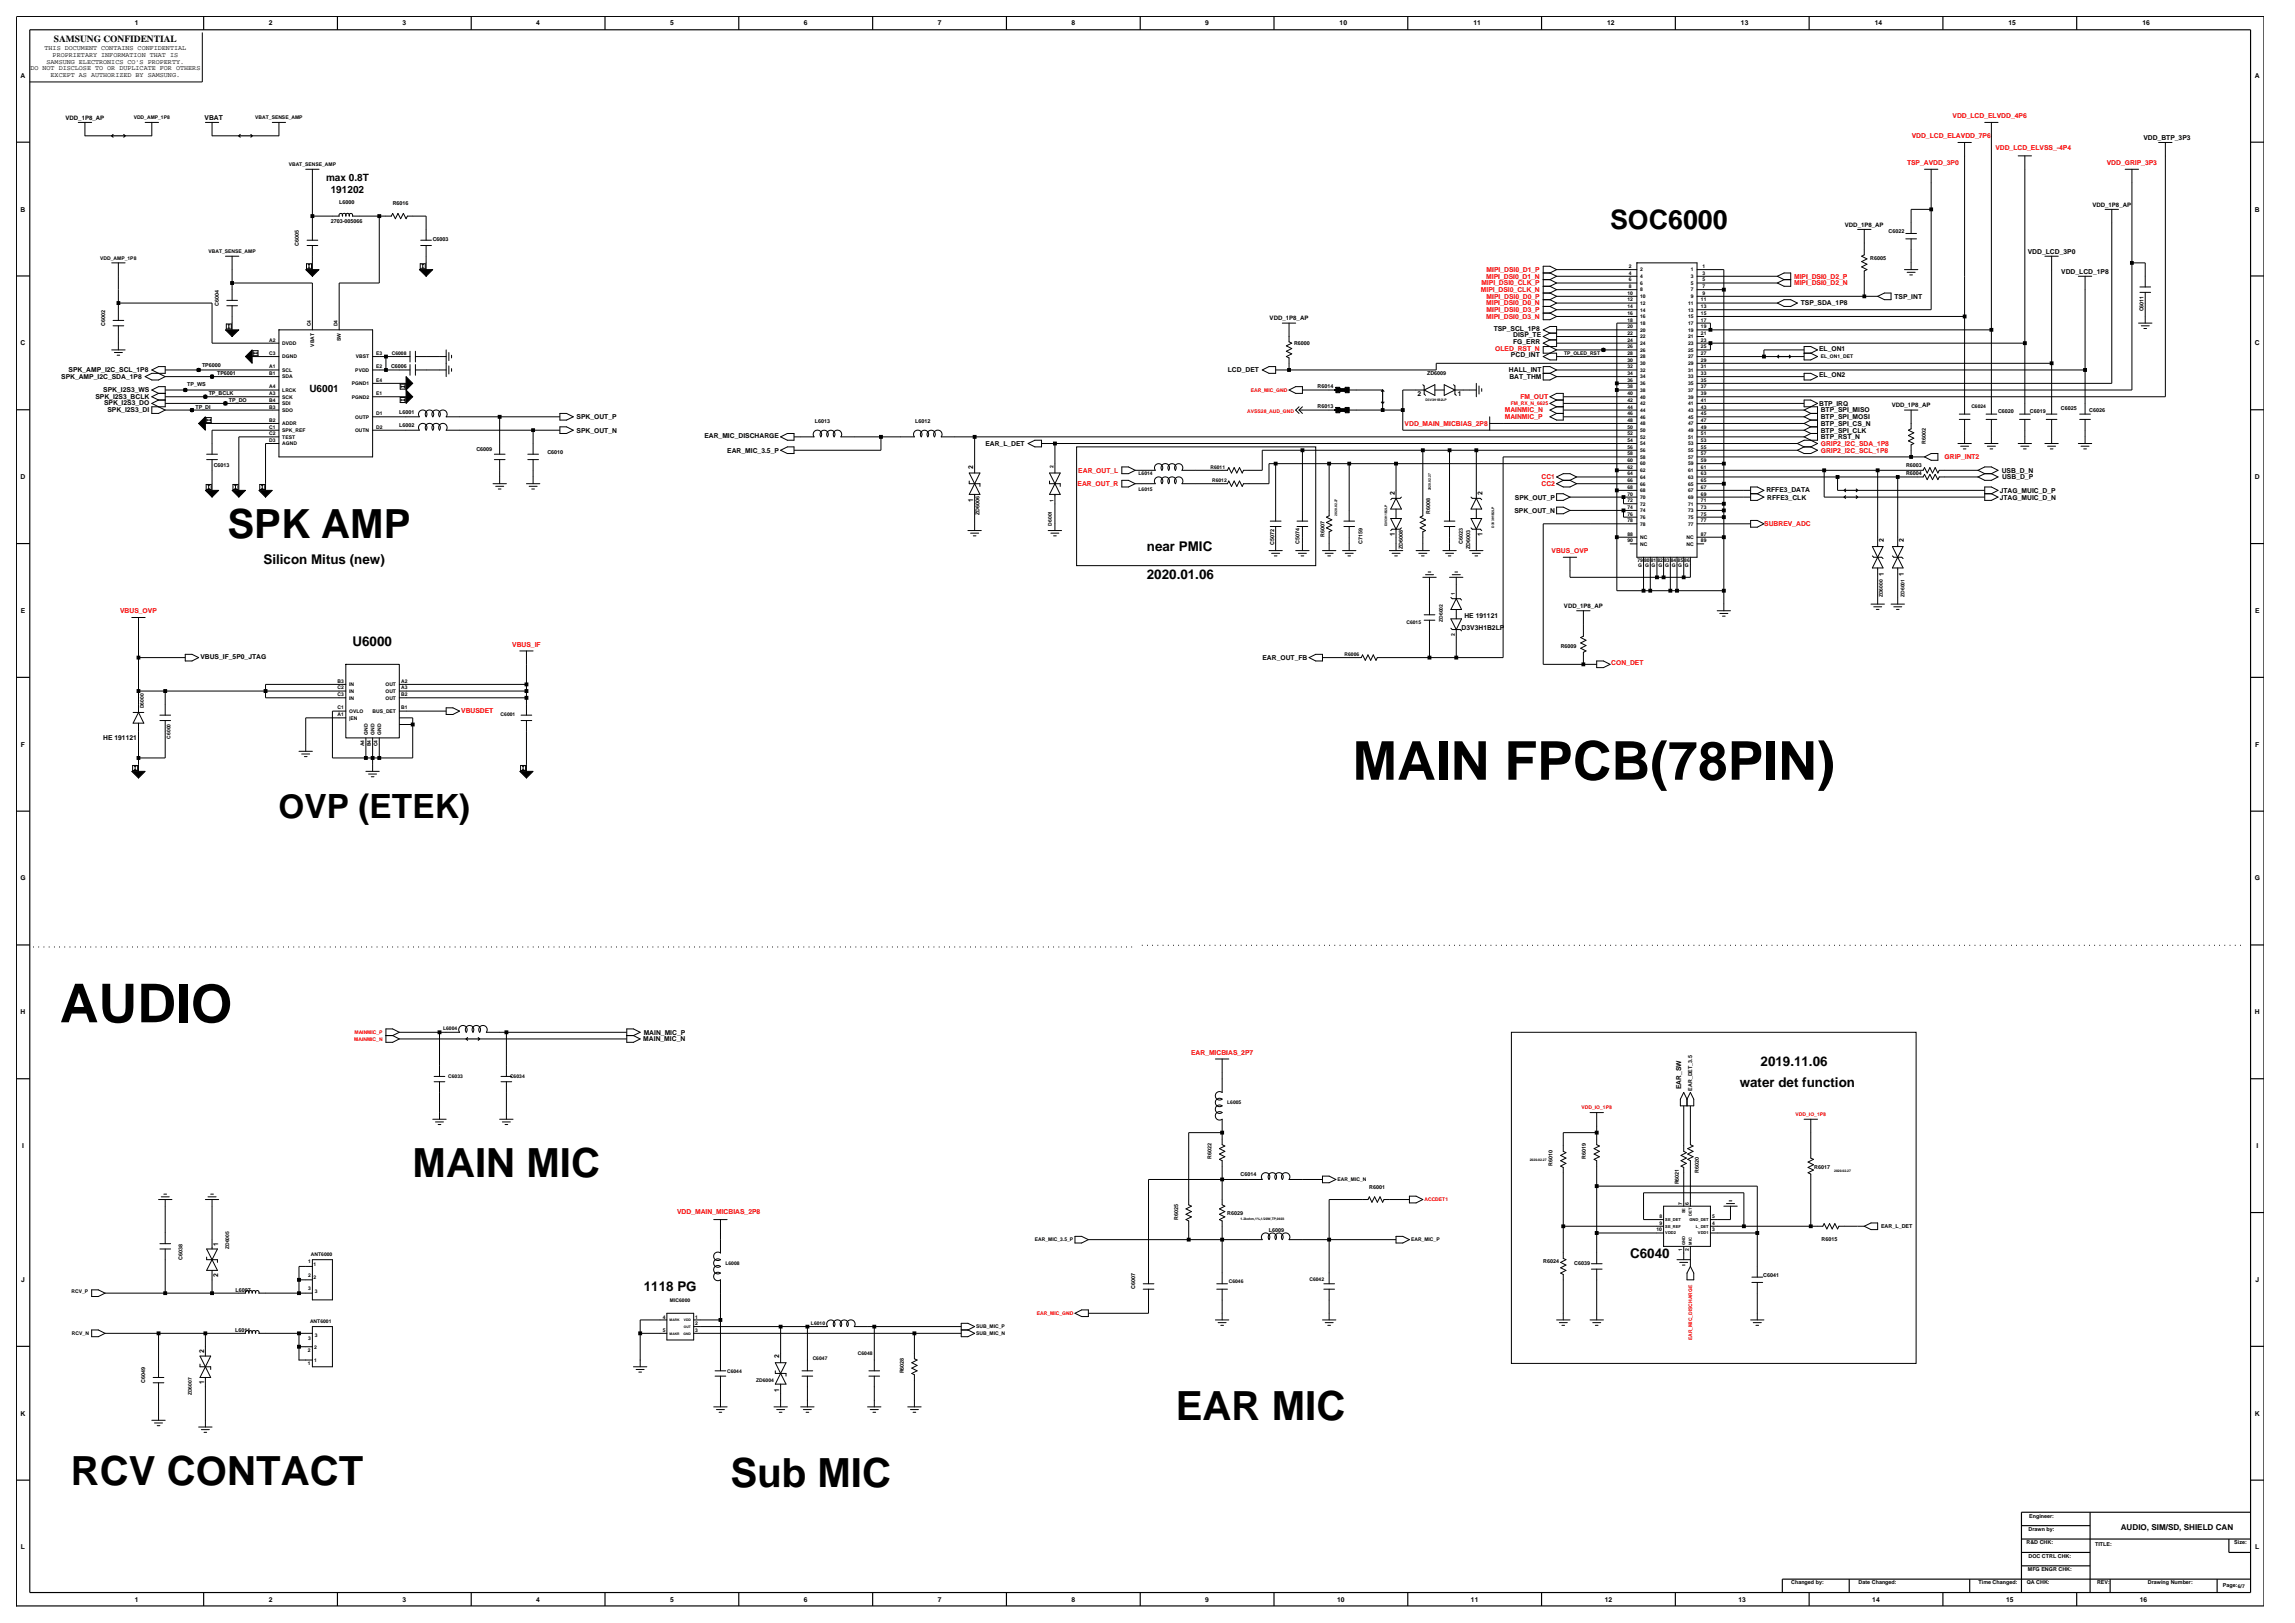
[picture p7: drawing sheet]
<svg xmlns="http://www.w3.org/2000/svg" width="420mm" height="297mm" viewBox="0 0 420 297" stroke-linecap="round" stroke-linejoin="round" font-family="sans-serif">
<defs><g id="words">
<g font-size="9.8">
<text x="247.5" y="142.7">MAIN FPCB(78PIN)</text>
<text x="11" y="187.1">AUDIO</text>
</g>
<g font-size="7.4">
<text x="41.6" y="98.5">SPK AMP</text>
<text x="75.5" y="215.4">MAIN MIC</text>
<text x="215.2" y="259.8">EAR MIC</text>
<text x="13" y="271.7">RCV CONTACT</text>
<text x="133.7" y="272">Sub MIC</text>
</g>
<text font-size="6.1" x="51" y="149.8">OVP (ETEK)</text>
<text font-size="4.9" x="294.7" y="41.9">SOC6000</text>
<g font-size="2.5">
<text x="209.9" y="100.8">near PMIC</text>
<text x="48.2" y="103.2">Silicon Mitus (new)</text>
<text x="209.9" y="106">2020.01.06</text>
<text x="64.5" y="118.2">U6000</text>
<text x="322.2" y="195">2019.11.06</text>
<text x="318.4" y="198.9">water det function</text>
<text x="298.3" y="230.2">C6040</text>
<text x="117.8" y="236.3">1118 PG</text>
</g>
<g font-size="1.8">
<text x="59.7" y="33.2">max 0.8T</text>
<text x="60.5" y="35.3">191202</text>
<text x="56.6" y="71.7">U6001</text>
</g>
<text font-size="1.7" x="9.9" y="7.7">SAMSUNG CONFIDENTIAL</text>
<text font-size="1.5" x="388.1" y="280">AUDIO, SIM/SD, SHIELD CAN</text>
<g font-size="1.2">
<text x="24.7" y="4.7">1</text>
<text x="49.2" y="4.7">2</text>
<text x="73.7" y="4.7">3</text>
<text x="98.1" y="4.7">4</text>
<text x="122.6" y="4.7">5</text>
<text x="147.1" y="4.7">6</text>
<text x="171.6" y="4.7">7</text>
<text x="196.1" y="4.7">8</text>
<text x="220.6" y="4.7">9</text>
<text x="245.2" y="4.7">10</text>
<text x="269.6" y="4.7">11</text>
<text x="294.1" y="4.7">12</text>
<text x="318.6" y="4.7">13</text>
<text x="343.1" y="4.7">14</text>
<text x="367.6" y="4.7">15</text>
<text x="392.1" y="4.7">16</text>
<text x="8.1" y="9.2">THIS DOCUMENT CONTAINS CONFIDENTIAL</text>
<text x="8.5" y="11.7">SAMSUNG ELECTRONICS CO'S PROPERTY.</text>
<text x="9.6" y="10.5">PROPRIETARY INFORMATION THAT IS</text>
<text x="3.8" y="14.2">A</text>
<text x="5.6" y="12.9">DO NOT DISCLOSE TO OR DUPLICATE FOR OTHERS</text>
<text x="9.3" y="14.1">EXCEPT AS AUTHORIZED BY SAMSUNG.</text>
<text x="412.7" y="14.2">A</text>
<text x="37.4" y="21.9">VBAT</text>
<text x="392.3" y="25.6">VDD_BTP_3P3</text>
<text x="3.8" y="38.7">B</text>
<text x="412.7" y="38.7">B</text>
<text x="371.1" y="46.4">VDD_LCD_3P0</text>
<text x="377.2" y="50.1">VDD_LCD_1P8</text>
<text x="329.5" y="55.9">TSP_SDA_1P8</text>
<text x="346.7" y="54.7">TSP_INT</text>
<text x="3.8" y="63.2">C</text>
<text x="273.4" y="60.5">TSP_SCL_1P8</text>
<text x="276.5" y="65.4">PCD_INT</text>
<text x="276.9" y="62.9">FG_ERR</text>
<text x="276.9" y="61.7">DISP_TE</text>
<text x="332.9" y="64.2">EL_ON1</text>
<text x="412.7" y="63.2">C</text>
<text x="11.2" y="69.4">SPK_AMP_I2C_SDA_1P8</text>
<text x="12.6" y="68.1">SPK_AMP_I2C_SCL_1P8</text>
<text x="18.9" y="71.7">SPK_I2S3_WS</text>
<text x="224.7" y="68.1">LCD_DET</text>
<text x="276.1" y="68.1">HALL_INT</text>
<text x="276.2" y="69.4">BAT_THM</text>
<text x="332.9" y="69.1">EL_ON2</text>
<text x="17.5" y="73">SPK_I2S3_BCLK</text>
<text x="19" y="74.2">SPK_I2S3_DO</text>
<text x="19.7" y="75.4">SPK_I2S3_DI</text>
<text x="105.5" y="76.7">SPK_OUT_P</text>
<text x="259.4" y="72.5">2</text>
<text x="266.8" y="72.5">1</text>
<text x="332.9" y="74.3">BTP_IRQ</text>
<text x="333.2" y="77.9">BTP_SPI_CS_N</text>
<text x="333.2" y="75.5">BTP_SPI_MISO</text>
<text x="333.2" y="76.7">BTP_SPI_MOSI</text>
<text x="105.5" y="79.2">SPK_OUT_N</text>
<text x="128.9" y="80.1">EAR_MIC_DISCHARGE</text>
<text x="133.1" y="82.8">EAR_MIC_3.5_P</text>
<text x="180.3" y="81.6">EAR_L_DET</text>
<text x="333.2" y="79.2">BTP_SPI_CLK</text>
<text x="333.2" y="80.4">BTP_RST_N</text>
<text x="3.8" y="87.7">D</text>
<text x="178.1" y="85.8" transform="rotate(-90 178.1 85.8)">2</text>
<text x="366.3" y="86.5">USB_D_N</text>
<text x="366.4" y="87.7">USB_D_P</text>
<text x="412.7" y="87.7">D</text>
<text x="178.1" y="91.9" transform="rotate(-90 178.1 91.9)">1</text>
<text x="255.2" y="90.7" transform="rotate(-90 255.2 90.7)">2</text>
<text x="271.3" y="90.7" transform="rotate(-90 271.3 90.7)">2</text>
<text x="277.2" y="93.8">SPK_OUT_N</text>
<text x="277.2" y="91.4">SPK_OUT_P</text>
<text x="323.3" y="90">RFFE3_DATA</text>
<text x="323.4" y="91.4">RFFE3_CLK</text>
<text x="366" y="90.2">JTAG_MUIC_D_P</text>
<text x="366" y="91.4">JTAG_MUIC_D_N</text>
<text x="255.2" y="98.1" transform="rotate(-90 255.2 98.1)">1</text>
<text x="271.3" y="98.1" transform="rotate(-90 271.3 98.1)">1</text>
<text x="344.8" y="99.2" transform="rotate(-90 344.8 99.2)">2</text>
<text x="348.4" y="99.2" transform="rotate(-90 348.4 99.2)">2</text>
<text x="344.8" y="105.4" transform="rotate(-90 344.8 105.4)">1</text>
<text x="348.4" y="105.4" transform="rotate(-90 348.4 105.4)">1</text>
<text x="3.8" y="112.2">E</text>
<text x="268" y="113.1">HE 191121</text>
<text x="412.7" y="112.2">E</text>
<text x="267.5" y="115.3">D3V3H1B2LP</text>
<text x="36.7" y="120.6">VBUS_IF_5P0_JTAG</text>
<text x="231" y="120.8">EAR_OUT_FB</text>
<text x="3.8" y="136.6">F</text>
<text x="18.9" y="135.5">HE 191121</text>
<text x="412.7" y="136.6">F</text>
<text x="3.7" y="161.1">G</text>
<text x="412.6" y="161.1">G</text>
<text x="3.8" y="185.6">H</text>
<text x="412.7" y="185.6">H</text>
<text x="117.7" y="190.6">MAIN_MIC_N</text>
<text x="117.8" y="189.3">MAIN_MIC_P</text>
<text x="307.7" y="199.3" transform="rotate(-90 307.7 199.3)">EAR_SW</text>
<text x="4" y="210.1">I</text>
<text x="412.9" y="210.1">I</text>
<text x="39.9" y="233.6" transform="rotate(-90 39.9 233.6)">2</text>
<text x="39.9" y="228.1" transform="rotate(-90 39.9 228.1)">1</text>
<text x="3.9" y="234.6">J</text>
<text x="412.8" y="234.6">J</text>
<text x="37.3" y="247.6" transform="rotate(-90 37.3 247.6)">2</text>
<text x="142.6" y="248.6" transform="rotate(-90 142.6 248.6)">2</text>
<text x="37.3" y="253.2" transform="rotate(-90 37.3 253.2)">1</text>
<text x="142.6" y="254.8" transform="rotate(-90 142.6 254.8)">1</text>
<text x="3.8" y="259">K</text>
<text x="412.7" y="259">K</text>
<text x="3.8" y="283.5">L</text>
<text x="412.7" y="283.5">L</text>
<text x="24.7" y="293.1">1</text>
<text x="49.2" y="293.1">2</text>
<text x="73.7" y="293.1">3</text>
<text x="98.1" y="293.1">4</text>
<text x="122.6" y="293.1">5</text>
<text x="147.1" y="293.1">6</text>
<text x="171.6" y="293.1">7</text>
<text x="196.1" y="293.1">8</text>
<text x="220.6" y="293.1">9</text>
<text x="244.7" y="293.1">10</text>
<text x="269.2" y="293.1">11</text>
<text x="293.7" y="293.1">12</text>
<text x="318.2" y="293.1">13</text>
<text x="342.6" y="293.1">14</text>
<text x="367.1" y="293.1">15</text>
<text x="391.6" y="293.1">16</text>
</g>
<g font-size="1.2" fill="#f00">
<text x="357.3" y="21.5">VDD_LCD_ELVDD_4P6</text>
<text x="349.9" y="25.3">VDD_LCD_ELAVDD_7P6</text>
<text x="365.2" y="27.4">VDD_LCD_ELVSS_-4P4</text>
<text x="349" y="30.2">TSP_AVDD_3P0</text>
<text x="385.6" y="30.2">VDD_GRIP_3P3</text>
<text x="271" y="53.4">MIPI_DSI0_CLK_N</text>
<text x="271.1" y="52.2">MIPI_DSI0_CLK_P</text>
<text x="272" y="51">MIPI_DSI0_D1_N</text>
<text x="272.1" y="49.8">MIPI_DSI0_D1_P</text>
<text x="328.3" y="52.2">MIPI_DSI0_D2_N</text>
<text x="328.3" y="51">MIPI_DSI0_D2_P</text>
<text x="272" y="58.4">MIPI_DSI0_D3_N</text>
<text x="272" y="55.9">MIPI_DSI0_D0_N</text>
<text x="272.1" y="57.1">MIPI_DSI0_D3_P</text>
<text x="272.1" y="54.7">MIPI_DSI0_D0_P</text>
<text x="273.6" y="64.2">OLED_RST_N</text>
<text x="257.1" y="77.9">VDD_MAIN_MICBIAS_2P8</text>
<text x="275.4" y="76.7">MAINMIC_P</text>
<text x="275.4" y="75.5">MAINMIC_N</text>
<text x="278.3" y="73">FM_OUT</text>
<text x="333.2" y="81.6">GRIP2_I2C_SDA_1P8</text>
<text x="333.2" y="82.8">GRIP2_I2C_SCL_1P8</text>
<text x="197.2" y="89">EAR_OUT_R</text>
<text x="197.3" y="86.5">EAR_OUT_L</text>
<text x="282.1" y="87.7">CC1</text>
<text x="282.1" y="89">CC2</text>
<text x="355.9" y="84.1">GRIP_INT2</text>
<text x="284" y="101.2">VBUS_OVP</text>
<text x="322.9" y="96.3">SUBREV_ADC</text>
<text x="22" y="112.2">VBUS_OVP</text>
<text x="93.7" y="118.3">VBUS_IF</text>
<text x="294.9" y="121.7">CON_DET</text>
<text x="84.4" y="130.4">VBUSDET</text>
<text x="218" y="193">EAR_MICBIAS_2P7</text>
<text x="123.9" y="222.1">VDD_MAIN_MICBIAS_2P8</text>
</g>
<g font-size="1.1">
<text x="12" y="21.9">VDD_1P8_AP</text>
<text x="337.6" y="41.5">VDD_1P8_AP</text>
<text x="382.9" y="37.8">VDD_1P8_AP</text>
<text x="232.4" y="58.6">VDD_1P8_AP</text>
<text x="346.2" y="74.5">VDD_1P8_AP</text>
<text x="286.2" y="111.2">VDD_1P8_AP</text>
</g>
<g font-size="1">
<text x="60.5" y="40.8">2703-005066</text>
<text x="62.1" y="37.3">L6000</text>
<text x="71.9" y="37.6">R6016</text>
<text x="54.7" y="44.9" transform="rotate(-90 54.7 44.9)">C6005</text>
<text x="79.2" y="44.1">C6003</text>
<text x="342.2" y="47.6">R6005</text>
<text x="345.6" y="42.6">C6022</text>
<text x="19.2" y="59.6" transform="rotate(-90 19.2 59.6)">C6002</text>
<text x="40" y="56" transform="rotate(-90 40 56)">C6004</text>
<text x="392.3" y="57" transform="rotate(-90 392.3 57)">C6011</text>
<text x="236.8" y="63.2">R6000</text>
<text x="34.3" y="70.6">TP_WS</text>
<text x="37" y="67.1">TP6000</text>
<text x="39.7" y="68.7">TP6001</text>
<text x="71.6" y="67.4">C6006</text>
<text x="241.1" y="71.1">R6014</text>
<text x="261.2" y="68.7">ZD6009</text>
<text x="35.8" y="74.8">TP_DI</text>
<text x="38.2" y="72.3">TP_BCLK</text>
<text x="41.9" y="73.6">TP_DO</text>
<text x="73" y="75.7">L6001</text>
<text x="149.1" y="77.3">L6013</text>
<text x="167.5" y="77.3">L6012</text>
<text x="241.1" y="74.7">R6013</text>
<text x="365.7" y="75.7">C6020</text>
<text x="371.5" y="75.7">C6019</text>
<text x="377.1" y="75">C6025</text>
<text x="382.3" y="75.4">C6026</text>
<text x="73" y="78.1">L6002</text>
<text x="87.2" y="82.5">C6009</text>
<text x="100.2" y="83">C6010</text>
<text x="352.4" y="81.2" transform="rotate(-90 352.4 81.2)">R6002</text>
<text x="39.1" y="85.4">C6013</text>
<text x="348.8" y="85.4">R6003</text>
<text x="348.8" y="87">R6004</text>
<text x="179.3" y="94.3" transform="rotate(-90 179.3 94.3)">ZD6006</text>
<text x="261.7" y="94" transform="rotate(-90 261.7 94)">R6008</text>
<text x="233.2" y="99.7" transform="rotate(-90 233.2 99.7)">C5072</text>
<text x="237.8" y="99.5" transform="rotate(-90 237.8 99.5)">C5074</text>
<text x="242.4" y="98.3" transform="rotate(-90 242.4 98.3)">R6007</text>
<text x="249.4" y="99.5" transform="rotate(-90 249.4 99.5)">C7159</text>
<text x="256.7" y="100.4" transform="rotate(-90 256.7 100.4)">ZD6008</text>
<text x="267.7" y="99.5" transform="rotate(-90 267.7 99.5)">C6023</text>
<text x="269" y="100.4" transform="rotate(-90 269 100.4)">ZD6003</text>
<text x="285.6" y="118.5">R6009</text>
<text x="309.7" y="199.6" transform="rotate(-90 309.7 199.6)">EAR_DET_3.5</text>
<text x="221.7" y="212.1" transform="rotate(-90 221.7 212.1)">R6022</text>
<text x="227" y="215.3">C6014</text>
<text x="284.1" y="213.4" transform="rotate(-90 284.1 213.4)">R6010</text>
<text x="290.2" y="212.1" transform="rotate(-90 290.2 212.1)">R6019</text>
<text x="310.9" y="214.6" transform="rotate(-90 310.9 214.6)">R6020</text>
<text x="332" y="214">R6017</text>
<text x="250.6" y="217.5">R6001</text>
<text x="307.2" y="216.7" transform="rotate(-90 307.2 216.7)">R6021</text>
<text x="215.6" y="223.2" transform="rotate(-90 215.6 223.2)">R6025</text>
<text x="224.6" y="222.2">R6029</text>
<text x="232.2" y="225.4">L6009</text>
<text x="333.4" y="227.1">R6015</text>
<text x="344.2" y="224.7">EAR_L_DET</text>
<text x="33.4" y="230.5" transform="rotate(-90 33.4 230.5)">C6038</text>
<text x="282.4" y="231.1">R6024</text>
<text x="288.1" y="231.4">C6039</text>
<text x="322.7" y="233.7">C6041</text>
<text x="43.1" y="236.4">L6007</text>
<text x="207.8" y="235.9" transform="rotate(-90 207.8 235.9)">C6007</text>
<text x="43" y="243.7">L6011</text>
<text x="165.4" y="251.3" transform="rotate(-90 165.4 251.3)">R6028</text>
<text x="26.6" y="253" transform="rotate(-90 26.6 253)">C6049</text>
<text x="371.2" y="280.1">Drawn by:</text>
<text x="371.3" y="277.7">Engineer:</text>
<text x="370.9" y="282.6">R&amp;D CHK:</text>
<text x="371.1" y="287.5">MFG ENGR CHK:</text>
<text x="371.2" y="285">DOC CTRL CHK:</text>
<text x="383.4" y="282.9">TITLE:</text>
<text x="408.9" y="282.6">Size:</text>
<text x="327.8" y="289.9">Changed by:</text>
<text x="340.1" y="289.9">Date Changed:</text>
<text x="362.1" y="289.9">Time Changed:</text>
<text x="370.9" y="289.9">QA CHK:</text>
<text x="383.8" y="289.9">REV:</text>
<text x="393.1" y="289.9">Drawing Number:</text>
<text x="406.8" y="290.5">Page:6/7</text>
</g>
<g font-size=".9">
<text x="24.5" y="21.8">VDD_AMP_1P8</text>
<text x="46.7" y="21.8">VBAT_SENSE_AMP</text>
<text x="52.8" y="30.4">VBAT_SENSE_AMP</text>
<text x="18.3" y="47.5">VDD_AMP_1P8</text>
<text x="38.1" y="46.3">VBAT_SENSE_AMP</text>
<text x="297.8" y="54">10</text>
<text x="298.1" y="52.7">8</text>
<text x="298.1" y="51.5">6</text>
<text x="298.1" y="50.3">4</text>
<text x="298.1" y="49">2</text>
<text x="300.2" y="53.3">8</text>
<text x="300.2" y="52.1">6</text>
<text x="300.2" y="50.9">4</text>
<text x="300.2" y="49.7">2</text>
<text x="309.5" y="53.3">7</text>
<text x="309.5" y="52.1">5</text>
<text x="309.5" y="50.9">3</text>
<text x="309.5" y="49.7">1</text>
<text x="311.5" y="54">9</text>
<text x="311.5" y="52.7">7</text>
<text x="311.5" y="51.5">5</text>
<text x="311.5" y="50.3">3</text>
<text x="311.5" y="49">1</text>
<text x="56.9" y="59.7" transform="rotate(-90 56.9 59.7)">C4</text>
<text x="61.8" y="59.7" transform="rotate(-90 61.8 59.7)">D4</text>
<text x="297.8" y="57.6">16</text>
<text x="297.8" y="58.8">18</text>
<text x="297.8" y="55.2">12</text>
<text x="297.8" y="56.4">14</text>
<text x="300.2" y="58.2">16</text>
<text x="300.2" y="59.5">18</text>
<text x="300.2" y="54.6">10</text>
<text x="300.2" y="55.8">12</text>
<text x="300.2" y="57">14</text>
<text x="308.9" y="58.2">15</text>
<text x="308.9" y="59.5">17</text>
<text x="308.9" y="55.8">11</text>
<text x="308.9" y="57">13</text>
<text x="309.5" y="54.6">9</text>
<text x="311.3" y="57.6">15</text>
<text x="311.3" y="58.8">17</text>
<text x="311.3" y="55.2">11</text>
<text x="311.3" y="56.4">13</text>
<text x="49.2" y="65">C3</text>
<text x="49.2" y="62.5">A2</text>
<text x="51.7" y="65.6">DGND</text>
<text x="51.7" y="63.1">DVDD</text>
<text x="57.5" y="63.5" transform="rotate(-90 57.5 63.5)">VBAT</text>
<text x="62.4" y="62.4" transform="rotate(-90 62.4 62.4)">SW</text>
<text x="65.1" y="65.6">VBST</text>
<text x="68.8" y="65">E3</text>
<text x="71.7" y="64.9">C6008</text>
<text x="286.2" y="65">TP_OLED_RST</text>
<text x="297.8" y="61.3">22</text>
<text x="297.8" y="62.5">24</text>
<text x="297.8" y="63.7">26</text>
<text x="297.8" y="65">28</text>
<text x="297.8" y="60.1">20</text>
<text x="300.2" y="61.9">22</text>
<text x="300.2" y="63.1">24</text>
<text x="300.2" y="64.4">26</text>
<text x="300.2" y="65.6">28</text>
<text x="300.2" y="60.7">20</text>
<text x="308.9" y="61.9">21</text>
<text x="308.9" y="63.1">23</text>
<text x="308.9" y="64.4">25</text>
<text x="308.9" y="65.6">27</text>
<text x="308.9" y="60.7">19</text>
<text x="311.3" y="61.3">21</text>
<text x="311.3" y="62.5">23</text>
<text x="311.3" y="63.7">25</text>
<text x="311.3" y="65">27</text>
<text x="311.3" y="60.1">19</text>
<text x="333.2" y="65.6">EL_ON1_DET</text>
<text x="49.2" y="67.4">A1</text>
<text x="49.2" y="71.1">A4</text>
<text x="49.2" y="68.6">B1</text>
<text x="51.7" y="68">SCL</text>
<text x="51.7" y="71.7">LRCK</text>
<text x="51.7" y="69.2">SDA</text>
<text x="64.4" y="70.5">PGND1</text>
<text x="65" y="68">PVDD</text>
<text x="68.8" y="67.4">E2</text>
<text x="68.8" y="69.9">E4</text>
<text x="297.8" y="71.1">38</text>
<text x="297.8" y="66.2">30</text>
<text x="297.8" y="67.4">32</text>
<text x="297.8" y="68.6">34</text>
<text x="297.8" y="69.9">36</text>
<text x="300.2" y="71.7">38</text>
<text x="300.2" y="66.8">30</text>
<text x="300.2" y="68">32</text>
<text x="300.2" y="69.2">34</text>
<text x="300.2" y="70.5">36</text>
<text x="308.9" y="71.7">37</text>
<text x="308.9" y="66.8">29</text>
<text x="308.9" y="68">31</text>
<text x="308.9" y="69.2">33</text>
<text x="308.9" y="70.5">35</text>
<text x="311.3" y="71.1">37</text>
<text x="311.3" y="66.2">29</text>
<text x="311.3" y="67.4">31</text>
<text x="311.3" y="68.6">33</text>
<text x="311.3" y="69.9">35</text>
<text x="49.2" y="77.2">B2</text>
<text x="49.2" y="74.8">B3</text>
<text x="49.2" y="73.5">B4</text>
<text x="49.2" y="72.3">A3</text>
<text x="51.7" y="77.8">ADDR</text>
<text x="51.7" y="75.4">SDO</text>
<text x="51.7" y="74.1">SDI</text>
<text x="51.7" y="72.9">SCK</text>
<text x="64.4" y="72.9">PGND2</text>
<text x="65" y="76.6">OUTP</text>
<text x="68.8" y="76">D1</text>
<text x="68.8" y="72.3">E1</text>
<text x="297.8" y="74.8">44</text>
<text x="297.8" y="76">46</text>
<text x="297.8" y="77.2">48</text>
<text x="297.8" y="72.3">40</text>
<text x="297.8" y="73.5">42</text>
<text x="300.2" y="75.4">44</text>
<text x="300.2" y="76.6">46</text>
<text x="300.2" y="77.8">48</text>
<text x="300.2" y="72.9">40</text>
<text x="300.2" y="74.1">42</text>
<text x="308.9" y="75.4">43</text>
<text x="308.9" y="76.6">45</text>
<text x="308.9" y="77.8">47</text>
<text x="308.9" y="72.9">39</text>
<text x="308.9" y="74.1">41</text>
<text x="311.3" y="74.8">43</text>
<text x="311.3" y="76">45</text>
<text x="311.3" y="77.2">47</text>
<text x="311.3" y="72.3">39</text>
<text x="311.3" y="73.5">41</text>
<text x="360.8" y="74.7">C6024</text>
<text x="49.2" y="80.9">D3</text>
<text x="49.2" y="78.4">C1</text>
<text x="49.2" y="79.7">C2</text>
<text x="51.7" y="81.5">AGND</text>
<text x="51.7" y="79.1">SPK_REF</text>
<text x="51.7" y="80.3">TEST</text>
<text x="65" y="79.1">OUTN</text>
<text x="68.8" y="78.4">D2</text>
<text x="297.8" y="83.3">58</text>
<text x="297.8" y="78.4">50</text>
<text x="297.8" y="79.7">52</text>
<text x="297.8" y="80.9">54</text>
<text x="297.8" y="82.1">56</text>
<text x="300.2" y="83.9">58</text>
<text x="300.2" y="79.1">50</text>
<text x="300.2" y="80.3">52</text>
<text x="300.2" y="81.5">54</text>
<text x="300.2" y="82.7">56</text>
<text x="308.9" y="80.3">51</text>
<text x="308.9" y="81.5">53</text>
<text x="308.9" y="82.7">55</text>
<text x="308.9" y="83.9">57</text>
<text x="308.9" y="79.1">49</text>
<text x="311.3" y="79.7">51</text>
<text x="311.3" y="80.9">53</text>
<text x="311.3" y="82.1">55</text>
<text x="311.3" y="83.3">57</text>
<text x="311.3" y="78.4">49</text>
<text x="192.8" y="85.6" transform="rotate(-90 192.8 85.6)">2</text>
<text x="208.4" y="87">L6014</text>
<text x="208.4" y="89.8">L6015</text>
<text x="221.5" y="85.8">R6011</text>
<text x="221.8" y="88.2">R6012</text>
<text x="297.8" y="88.2">66</text>
<text x="297.8" y="89.4">68</text>
<text x="297.8" y="84.6">60</text>
<text x="297.8" y="85.8">62</text>
<text x="297.8" y="87">64</text>
<text x="300.2" y="88.8">66</text>
<text x="300.2" y="85.2">60</text>
<text x="300.2" y="86.4">62</text>
<text x="300.2" y="87.6">64</text>
<text x="308.9" y="85.2">59</text>
<text x="308.9" y="86.4">61</text>
<text x="308.9" y="87.6">63</text>
<text x="308.9" y="88.8">65</text>
<text x="311.3" y="89.4">67</text>
<text x="311.3" y="84.6">59</text>
<text x="311.3" y="85.8">61</text>
<text x="311.3" y="87">63</text>
<text x="311.3" y="88.2">65</text>
<text x="192.8" y="91.9" transform="rotate(-90 192.8 91.9)">1</text>
<text x="297.8" y="93.1">74</text>
<text x="297.8" y="94.3">76</text>
<text x="297.8" y="95.6">78</text>
<text x="297.8" y="90.7">70</text>
<text x="297.8" y="91.9">72</text>
<text x="300.2" y="93.7">74</text>
<text x="300.2" y="95">76</text>
<text x="300.2" y="90.1">68</text>
<text x="300.2" y="91.3">70</text>
<text x="300.2" y="92.5">72</text>
<text x="308.9" y="93.7">73</text>
<text x="308.9" y="95">75</text>
<text x="308.9" y="90.1">67</text>
<text x="308.9" y="91.3">69</text>
<text x="308.9" y="92.5">71</text>
<text x="311.3" y="93.1">73</text>
<text x="311.3" y="94.3">75</text>
<text x="311.3" y="95.6">77</text>
<text x="311.3" y="90.7">69</text>
<text x="311.3" y="91.9">71</text>
<text x="192.5" y="96.2" transform="rotate(-90 192.5 96.2)">D6001</text>
<text x="297.8" y="98">88</text>
<text x="297.8" y="99.2">90</text>
<text x="300.2" y="98.6">NC</text>
<text x="300.2" y="99.8">NC</text>
<text x="300.2" y="96.2">78</text>
<text x="308.6" y="98.6">NC</text>
<text x="308.6" y="99.8">NC</text>
<text x="308.9" y="96.2">77</text>
<text x="311.3" y="98">87</text>
<text x="311.3" y="99.2">89</text>
<text x="299.7" y="102.9">79</text>
<text x="299.8" y="103.8">G</text>
<text x="300.9" y="102.9">80</text>
<text x="301.1" y="103.8">G</text>
<text x="302.1" y="102.9">81</text>
<text x="302.2" y="103.8">G</text>
<text x="303.3" y="102.9">82</text>
<text x="303.5" y="103.8">G</text>
<text x="304.6" y="102.9">83</text>
<text x="304.8" y="103.8">G</text>
<text x="305.8" y="102.9">84</text>
<text x="306" y="103.8">G</text>
<text x="307" y="102.9">85</text>
<text x="307.1" y="103.8">G</text>
<text x="308.2" y="102.9">86</text>
<text x="308.3" y="103.8">G</text>
<text x="264.1" y="113.8" transform="rotate(-90 264.1 113.8)">ZD6002</text>
<text x="266.3" y="108.8" transform="rotate(-90 266.3 108.8)">1</text>
<text x="344.6" y="109.3" transform="rotate(-90 344.6 109.3)">ZD6000</text>
<text x="348.5" y="109.2" transform="rotate(-90 348.5 109.2)">ZD6001</text>
<text x="257.4" y="114.3">C6015</text>
<text x="266.3" y="116.4" transform="rotate(-90 266.3 116.4)">2</text>
<text x="61.8" y="124.9">B3</text>
<text x="63.9" y="125.6">IN</text>
<text x="70.5" y="125.6">OUT</text>
<text x="73.4" y="124.9">A2</text>
<text x="246.1" y="120.1">R6006</text>
<text x="26.3" y="129.6" transform="rotate(-90 26.3 129.6)">D6000</text>
<text x="61.8" y="127.4">C3</text>
<text x="61.8" y="129.8">C1</text>
<text x="61.8" y="126.2">C2</text>
<text x="61.8" y="131">A1</text>
<text x="63.9" y="128">IN</text>
<text x="63.9" y="130.5">OVLO</text>
<text x="63.9" y="126.8">IN</text>
<text x="63.9" y="131.7">|EN</text>
<text x="68.2" y="130.5">BUS_DET</text>
<text x="70.5" y="126.8">OUT</text>
<text x="70.5" y="128">OUT</text>
<text x="73.4" y="126.2">A3</text>
<text x="73.4" y="129.8">B1</text>
<text x="73.4" y="127.4">B2</text>
<text x="91.6" y="131.1">C6001</text>
<text x="31.2" y="135.2" transform="rotate(-90 31.2 135.2)">C6000</text>
<text x="66.7" y="136.6" transform="rotate(-90 66.7 136.6)">A4</text>
<text x="67.3" y="134.4" transform="rotate(-90 67.3 134.4)">GND</text>
<text x="67.9" y="136.6" transform="rotate(-90 67.9 136.6)">B4</text>
<text x="68.5" y="134.4" transform="rotate(-90 68.5 134.4)">GND</text>
<text x="69.1" y="136.6" transform="rotate(-90 69.1 136.6)">C4</text>
<text x="69.7" y="134.4" transform="rotate(-90 69.7 134.4)">GND</text>
<text x="81.1" y="188.5">L6004</text>
<text x="82" y="197.2">C6033</text>
<text x="93.3" y="197.2">C6034</text>
<text x="224.6" y="202.1">L6005</text>
<text x="244.8" y="216.2">EAR_MIC_N</text>
<text x="307.8" y="220.4" transform="rotate(-90 307.8 220.4)">7</text>
<text x="309.1" y="220.4" transform="rotate(-90 309.1 220.4)">6</text>
<text x="189.4" y="227.2">EAR_MIC_3.5_P</text>
<text x="258.2" y="227.2">EAR_MIC_P</text>
<text x="303.1" y="225.3">10</text>
<text x="303.7" y="222.9">8</text>
<text x="303.7" y="224.1">9</text>
<text x="313.3" y="225.3">3</text>
<text x="313.3" y="224.1">4</text>
<text x="313.3" y="222.9">5</text>
<text x="41.9" y="228.6" transform="rotate(-90 41.9 228.6)">ZD6005</text>
<text x="56.4" y="231.2">1</text>
<text x="56.4" y="233.6">2</text>
<text x="56.9" y="229.9">ANT6000</text>
<text x="57.4" y="231.7">1</text>
<text x="132.8" y="231.4">L6008</text>
<text x="307.8" y="228.9" transform="rotate(-90 307.8 228.9)">1</text>
<text x="309.1" y="228.9" transform="rotate(-90 309.1 228.9)">2</text>
<text x="13.1" y="236.7">RCV_P</text>
<text x="56.4" y="236.1">3</text>
<text x="57.4" y="234.1">2</text>
<text x="57.6" y="236.6">3</text>
<text x="122.6" y="238.2">MIC6000</text>
<text x="224.9" y="234.8">C6046</text>
<text x="239.6" y="234.5">C6042</text>
<text x="13.2" y="244.3">RCV_N</text>
<text x="56.4" y="245.2">3</text>
<text x="56.7" y="242.2">ANT6001</text>
<text x="57.6" y="244.7">3</text>
<text x="121.3" y="241.3">4</text>
<text x="121.3" y="243.7">5</text>
<text x="127.2" y="241.3">1</text>
<text x="127.2" y="242.5">2</text>
<text x="127.2" y="243.7">3</text>
<text x="148.4" y="242.4">L6010</text>
<text x="178.7" y="244.3">SUB_MIC_N</text>
<text x="178.7" y="243.1">SUB_MIC_P</text>
<text x="56.4" y="249.8">1</text>
<text x="56.4" y="247.4">2</text>
<text x="57.5" y="249.2">1</text>
<text x="57.5" y="246.8">2</text>
<text x="133.1" y="251.3">C6044</text>
<text x="148.7" y="248.9">C6047</text>
<text x="157" y="248">C6048</text>
<text x="35.1" y="255.3" transform="rotate(-90 35.1 255.3)">ZD6007</text>
<text x="138.4" y="252.9">ZD6004</text>
</g>
<g font-size=".9" fill="#f00">
<text x="228.9" y="71.7">EAR_MIC_GND</text>
<text x="228.3" y="75.7">AVSS28_AUD_GND</text>
<text x="276.5" y="74.1">FM_RX_N_6625</text>
<text x="64.8" y="190.4">MAINMIC_N</text>
<text x="64.9" y="189.2">MAINMIC_P</text>
<text x="289.4" y="203">VDD_IO_1P8</text>
<text x="328.6" y="204.2">VDD_IO_1P8</text>
<text x="260.7" y="219.8">ACCDET1</text>
<text x="189.8" y="240.6">EAR_MIC_GND</text>
<text x="309.7" y="245.2" transform="rotate(-90 309.7 245.2)">EAR_MIC_DISCHARGE</text>
</g>
<g font-size=".7">
<text x="304.8" y="223.4">SE_DET</text>
<text x="304.8" y="224.7">SE_REF</text>
<text x="304.8" y="225.9">VDD2</text>
<text x="308.4" y="227.8" transform="rotate(-90 308.4 227.8)">GND</text>
<text x="308.4" y="222" transform="rotate(-90 308.4 222)">SE</text>
<text x="309.2" y="223.4">GND_DET</text>
<text x="309.6" y="227.8" transform="rotate(-90 309.6 227.8)">MIC</text>
<text x="309.6" y="222.5" transform="rotate(-90 309.6 222.5)">DET</text>
<text x="310.4" y="224.7">L_DET</text>
<text x="310.7" y="225.9">VDD1</text>
</g>
<g font-size=".6">
<text x="260.9" y="73.4">D3V3H1B2LP</text>
<text x="261.8" y="89.7" transform="rotate(-90 261.8 89.7)">2020.02.27</text>
<text x="244.7" y="94.3" transform="rotate(-90 244.7 94.3)">2020.02.27</text>
<text x="253.9" y="96.3" transform="rotate(-90 253.9 96.3)">D3V3H1B2LP</text>
<text x="273.5" y="96.6" transform="rotate(-90 273.5 96.6)">D3V3H1B2LP</text>
<text x="280" y="212.4">2020.02.27</text>
<text x="335.7" y="214.5">2020.02.27</text>
<text x="227" y="223.2">1.2kohm,1%,1/20W,TP,0603</text>
<text x="122.5" y="241.8">MARK</text>
<text x="122.5" y="244.2">MAKR</text>
<text x="125.1" y="244.2">GND</text>
<text x="125.1" y="241.8">VDD</text>
<text x="125.1" y="243">OUT</text>
</g>
</g></defs>
<!-- layer: MFD Layer /idea/tmp/Extended-Print.ds7.lee.sheet6.29.mfd -->
<g fill="none" stroke="#000" stroke-width=".18">
<path d="M37 5.9v9.1h-31.5M14.3 22.4h2.5M15.5 22.4v2.5h4.9M26.6 22.4h2.4M27.8 22.4v2.5h-4.9M37.6 22.4h2.4M38.8 22.4v2.5h4.9M49.8 22.4h2.5M51 22.4v2.5h-4.9M56 31h2.4M57.2 39.5h4.9a.34 .34 0 0 1 .3-.4 .34 .34 0 0 1 .3 .4 .35 .35 0 0 1 .3-.5 .35 .35 0 0 1 .3 .6M57.2 31v13"/>
<path d="M63.3 39.5a.35 .35 0 0 1 .3-.5 .35 .35 0 0 1 .3 .6M63.9 39.5a.34 .34 0 0 1 .3-.4 .34 .34 0 0 1 .3 .4h7.1l.3-.4 .5 .9 .4-.9 .5 .9 .5-.9 .5 .9 .3-.5h3.4v4.5M69.4 39.5v12.3h-7.3v8.6M352.2 31h2.4M353.4 38.3h-3.7v4.4M353.4 31v25.7h-42.8M358.3 26.1h2.5M359.5 26.1v49.7M363.2 22.4h2.5M364.4 22.4v53.4M369.3 28.5h2.5M370.6 28.5v47.3"/>
<path d="M385.3 38.3h2.4M386.5 38.3v31.8h-75.9M388.9 31h2.5M390.2 31v40.4h-79.6M395 26.1h2.5M396.3 26.1v46.5h-85.7M20.4 48.1h2.5M20.7 59.6h1.9M20.7 58.6h1.9M21.7 55.5h17.1v7.3h12.2M21.7 48.1v10.5M21.7 59.6v4.4"/>
<path d="M41.3 46.9h2.4M41.4 59.3h.9v.9h-.9zM41.5 56h2M41.5 55h2M41.7 59.4h.3M41.9 59.4v.6M42.5 51.8h14.7v8.6M42.5 46.9v8.1M42.5 56v4.4M56.1 48.3h.9v.9h-.9zM56.2 44.9h2M56.2 44h2"/>
<path d="M56.4 48.4h.3M56.4 49h.3M56.6 48.4v.6M57.2 44.9v4.4M76.9 48.3h.9v.9h-.9zM77 44.9h2M77 44h2M77.2 48.4h.3M77.2 49h.3M77.4 48.4v.6M78 44.9v4.4M234.7 59.1h2.4"/>
<path d="M235.9 59.1v3.4l.5 .3-1 .5 1 .5-1 .5 1 .5-1 .4 .5 .3v2.2M282.4 56.1h1.3M282.4 54.8h1.3M282.4 53.6h1.3M282.4 52.4h1.3M282.4 57.3h1.3M282.4 51.2h1.3M282.4 50h1.3M283.7 54.8l1.2 .7M283.7 52.4l1.2 .6M283.7 56.1l1.2 .6M283.7 57.3l1.2 .6"/>
<path d="M283.7 51.2l1.2 .6M283.7 50l1.2 .6M283.7 53.6l1.2 .6M284.9 49.3l-1.2-.6h-1.3v9.8h1.3l1.2-.6M284.9 55.5l-1.2 .6M284.9 53l-1.2 .6M284.9 56.7l-1.2 .6M284.9 49.3h14.7M284.9 50.6h14.7M284.9 51.8h14.7M284.9 53h14.7M284.9 54.2h14.7"/>
<path d="M284.9 55.5h14.7M284.9 56.7h14.7M284.9 57.9h14.7M284.9 51.8l-1.2 .6M284.9 50.6l-1.2 .6M284.9 49.3l-1.2 .7M284.9 54.2l-1.2 .6M299.6 59.1h-3.7v49h19.6M299.6 48.1h11v53.9h-11zM310.6 59.1h2.4v1.3M310.6 49.3h4.9v62.5M310.6 50.6h14.7"/>
<path d="M310.6 51.8h14.7M310.6 53h4.9M310.6 54.2h33M310.6 55.5h14.7M310.6 57.9h48.9M325.3 55.5l1.2-.7h1.2l1.2 .7-1.2 .6h-1.2zM325.3 50.6l1.2-.6h1.2v2.4h-1.2l-1.2-.6M325.3 50.6l1.2 .6M326.5 51.2h1.2M326.5 51.2l-1.2 .6M340 42h2.4M341.2 42v4.6l-.5 .3 1 .5-1 .5 1 .4-1 .5 1 .5-.5 .3v4.6"/>
<path d="M343.6 54.2l1.3-.6h1.2v1.2h-1.2zM348.5 49.3h2.5M348.8 43.7h1.9M348.8 42.7h1.9M349 49.8h1.5M349.5 50.3h.5M349.7 43.7v5.6M374.2 46.9h2.5M375.5 46.9v28.9M380.3 50.6h2.5M381.6 50.6v25.2M390.2 48.1h2.4v4.4"/>
<path d="M391.4 59.1h2.4M391.6 53.5h2M391.6 52.5h2M391.9 59.6h1.4M392.6 53.5v5.6M20.4 64h2.5M20.9 64.5h1.5M21.4 65h.5M26.6 68.9l1.2-.6h2.4v-1.2h-1.2l-1.2 .6 2.4 1.2-1.2 .6h-1.2zM29 72l-1.2-.6 1.2-.7h1.2v3.7h-2.4v1.3h1.2l1.2-.7M29 73.2h1.2M29 73.2l-1.2 .6 2.4 1.2"/>
<path d="M29 72h1.2M29 72l-1.2 .6 1.2 .6M30.2 75h20.8M30.2 67.7h20.8M30.2 72.6h20.8M30.2 71.4h20.8M30.2 68.9h20.8M30.2 73.8h20.8M37.6 77.5h13.4M37.7 76.4h.9v.9h-.9zM37.9 76.7v.3M37.9 76.9h.6"/>
<path d="M38.5 76.7v.3M41.7 60h.3M46.1 65.2h4.9M46.3 64.2h.9v.9h-.9zM46.5 64.6h.6M46.5 64.5v.3M47.1 64.5v.3M51 60.4h17.2v23.2h-17.2zM51 79.9h-7.3v9.8M51 78.7h-12.2v4.4M68.2 67.7h6.8M68.2 72.6h6.1"/>
<path d="M68.2 78.7h8.5M68.2 65.2h6.8M68.2 76.3h8.5M68.2 70.1h6.1M70.6 65.2v2.5M73.2 70.3h1v.9h-1zM73.2 72.7h1v1h-1zM73.4 70.6v.3M73.4 73.1v.3M73.4 73.2h.6M73.4 70.7h.6M74 70.6v.3"/>
<path d="M74 73.1v.3M75 64.3v1.9M75 66.7v2M76 67.7h5.7M76 64.3v1.9M76 66.7v2M76 65.2h5.7M76.7 78.7a.78 .78 0 0 1 .1-1 .78 .78 0 0 1 1.1 0 .78 .78 0 0 1 .1 1M76.7 76.3a.78 .78 0 0 1 .1-1.1 .78 .78 0 0 1 1.1 0 .78 .78 0 0 1 .1 1.1M78 78.7a.77 .77 0 0 1 .1-1 .77 .77 0 0 1 1 0 .77 .77 0 0 1 .1 1 .78 .78 0 0 1 .1-1 .78 .78 0 0 1 1 0 .78 .78 0 0 1 .1 1 .78 .78 0 0 1 .1-1 .78 .78 0 0 1 1.1 0 .78 .78 0 0 1 .1 1h20.8M78 76.3a.77 .77 0 0 1 .1-1.1 .77 .77 0 0 1 1 0 .77 .77 0 0 1 .1 1.1 .78 .78 0 0 1 .1-1.1 .78 .78 0 0 1 1 0 .78 .78 0 0 1 .1 1.1 .78 .78 0 0 1 .1-1.1 .78 .78 0 0 1 1.1 0 .78 .78 0 0 1 .1 1.1h20.8M81.7 64v4.9"/>
<path d="M82.1 64.5v1.5M82.1 67v1.4M82.6 65v.5M82.6 67.5v.4M91.4 76.3v6.8M97.6 78.7v4.4M102.5 78.1h1.2l1.2 .6-1.2 .6h-1.2zM102.5 75.7h1.2l1.2 .6-1.2 .6h-1.2zM142.9 79.9l1.2-.6h1.2v1.3h-1.2zM145.3 79.9h3.7a.77 .77 0 0 1 .1-1 .77 .77 0 0 1 1 0 .77 .77 0 0 1 .1 1 .76 .76 0 0 1 .1-1 .76 .76 0 0 1 1 0 .76 .76 0 0 1 .1 1 .76 .76 0 0 1 .1-1 .76 .76 0 0 1 1.1 0 .76 .76 0 0 1 0 1 .77 .77 0 0 1 .1-1 .77 .77 0 0 1 1.1 0 .77 .77 0 0 1 .1 1M153.9 79.9h13.4M161.2 79.9v2.5h-15.9"/>
<path d="M178.4 79.9v6.7M231 67.7l1.2-.6h1.3v1.2h-1.3zM235.9 71.4l1.2-.7h1.3v1.3h-1.3zM237.7 75h6.8M237.7 74.4l-.6 .6 .6 .7M237.7 75l.7 .7M238.4 71.4h6.1M238.4 74.4l-.7 .6M244.2 75h.1M244.2 71.4h.1M244.5 75h.1M244.5 71.4h.1"/>
<path d="M246.9 75h9.8M246.9 71.4h6.1M253 73.8v1.2M260.4 70.4l.2 .2v1.5l.3 .3M260.6 71.4h-3.9v7.3h42.9M260.6 71.4l2-1v2zM262.6 71.4h1.7M264.3 70.4l2 1-2 1zM266 70.4l.3 .2v1.5l.2 .3M266.3 71.4h3.9M270.2 70.1v2.5M270.7 70.6v1.5"/>
<path d="M271.2 71.1v.5M272.6 77.5h27M272.6 76.3v2.4M282.4 68.3h1.3M283.7 61l-1.3-.6 1.3-.7h1.2v3.7h-2.5v1.2h2.5v1.3h-1.2l-1.3-.7 2.5-1.2M283.7 61h1.2M283.7 68.3l1.2 .6M283.7 62.2h1.2M283.7 62.2l-1.3 .6 2.5 1.2M283.7 61l-1.3 .6 1.3 .6M284.9 67.7l-1.2-.6h-1.3v2.4h1.3l1.2-.6M284.9 67.7h14.7"/>
<path d="M284.9 60.4h14.7M284.9 62.8h14.7M284.9 68.9h14.7M284.9 65.2h14.7M284.9 73.2h1.2M284.9 73.2l-1.2-.6 1.2-.6h1.2v4.9h-1.2l-1.2-.6 1.2-.6M284.9 74.4h1.2M284.9 75.7h1.2M284.9 61.6h14.7M284.9 64h14.7M284.9 67.7l-1.2 .6M284.9 73.2l-1.2 .6 1.2 .6"/>
<path d="M284.9 74.4l-1.2 .6 1.2 .7M286.1 75h13.5M286.1 72.6h13.5M286.1 73.8h13.5M286.1 76.3h13.5M295.9 71.4h3.7M295.9 70.1h3.7M299.6 79.9h-127.4a.77 .77 0 0 0 0-1 .77 .77 0 0 0-1.1 0 .77 .77 0 0 0-.1 1 .76 .76 0 0 0-.1-1 .76 .76 0 0 0-1 0 .76 .76 0 0 0-.1 1 .76 .76 0 0 0-.1-1 .76 .76 0 0 0-1 0 .76 .76 0 0 0-.1 1 .77 .77 0 0 0-.1-1 .77 .77 0 0 0-1.1 0 .77 .77 0 0 0-.1 1M299.6 66.5h-36.8v1.2h-29.3M310.6 75h19.6M310.6 67.7h71M310.6 79.9h19.6"/>
<path d="M310.6 60.4h53.8M310.6 62.8h60M310.6 68.9h19.6M310.6 77.5h19.6M310.6 73.8h19.6M310.6 78.7h19.6M310.6 65.2h14.7M310.6 76.3h19.6M310.6 61.6h1.2M310.6 66.5h64.9M313 62.8v1.2h-2.4M327.7 65.2h2.5"/>
<path d="M330.2 64.6h1.2M330.2 63.4h1.2l1.2 .6-1.2 .6 1.2 .6-1.2 .7h-1.2zM330.2 75l2.4-1.2-1.2-.6h-1.2v1.2h2.4v6.2h-2.4l-1.3 .6M330.2 78.7l1.2 .6M330.2 75l1.2 .7M330.2 64h-7.4v1.2M330.2 79.9l2.4 1.3-1.2 .6M330.2 68.3h1.2l1.2 .6-1.2 .6h-1.2zM330.2 77.5l1.2 .6M330.2 76.3l1.2 .6M331.4 79.3h1.2M331.4 78.1l-1.2 .6"/>
<path d="M331.4 78.1h1.2M331.4 76.9h1.2M331.4 75.7h1.2M331.4 79.3l-1.2 .6M331.4 76.9l-1.2 .6M331.4 75.7l-1.2 .6M348.5 75h2.5M349.7 75v3.5l-.4 .2 .9 .5-.9 .5 .9 .5-.9 .5 .9 .5-.5 .2v2.2M358.6 76.7h1.9M358.6 75.8h1.9M359.5 76.7v4.5M363.5 76.7h1.9"/>
<path d="M363.5 75.8h1.9M364.4 76.7v4.5M369.6 76.7h1.9M369.6 75.8h1.9M370.6 76.7v4.5M374.5 76.7h1.9M374.5 75.8h1.9M375.5 76.7v4.5M380.6 76.7h2M380.6 75.8h2M381.6 76.7v4.5M392.3 60.1h.5"/>
<path d="M37.7 88.7h.9v.9h-.9zM37.8 83.1h2M37.8 84.1h2M38 88.8h.3M38 89.4h.3M38.2 88.8v.6M38.8 84.1v5.6M42.6 88.7h1v.9h-1zM42.9 88.8h.4M42.9 89.4h.4M43.1 88.8v.6M47.5 88.7h1v.9h-1z"/>
<path d="M47.8 88.8h.3M47.8 89.4h.3M48 88.8v.6M51 81.2h-2.4v8.5M90.2 88.5h2.5M90.5 83.1h1.9M90.5 84.1h1.9M90.7 89h1.5M91.2 89.5h.5M91.4 84.1v4.4M96.3 88.5h2.5M96.6 83.1h1.9"/>
<path d="M96.6 84.1h1.9M96.8 89h1.5M97.3 89.5h.5M97.6 84.1v4.4M142.9 82.4l1.2-.6h1.2v1.2h-1.2zM177.1 97.1h2.5M177.4 88v.5h1.9v.5M177.4 86.6h1.9l-.9 1.9zM177.6 97.6h1.5M178.1 98.1h.5M178.4 90.5v6.6M178.4 88.5l.9 2h-1.9z"/>
<path d="M188.2 81.2l1.2-.6h1.2v1.2h-1.2zM190.6 81.2h109M191.8 97.1h2.5M192.1 88v.5h1.9v.5M192.1 86.6h1.9l-.9 1.9zM192.3 97.6h1.5M192.8 98.1h.5M193.1 88.5l.9 2h-1.9zM193.1 81.2v5.4M193.1 90.5v6.6M197 81.8h43.8v21.7h-43.8zM205.3 87.9h1.2l1.3 .6-1.3 .6h-1.2z"/>
<path d="M205.3 85.4h1.2l1.3 .7-1.3 .6h-1.2zM232.5 96.3h1.9M232.5 95.4h1.9M233.5 84.8v10.6M233.5 96.3v4.5M237.4 96.3h1.9M237.4 95.4h1.9M238.4 82.4v13M238.4 96.3v4.5M243.2 84.8v9.6l-.5 .2 1 .5-1 .5 1 .5-1 .5 1 .5-.5 .2v3.5M245.9 96.3h2M245.9 95.4h2"/>
<path d="M246.9 84.8v10.6M246.9 96.3v4.5M254.5 94.9h2l-1 1.9zM255.5 91.2l1 2h-2zM255.5 84.8v6.4M255.5 93.2v1.7M255.5 96.8v4M256.5 96.6l-.3 .2h-1.4l-.3 .3M256.5 91l-.3 .2h-1.4l-.3 .2M260.4 82.4v12l-.5 .2 1 .5-1 .5 1 .5-1 .5 1 .5-.5 .2v3.5M264.3 96.3h2M264.3 95.4h2"/>
<path d="M265.3 82.4v13M265.3 96.3v4.5M269.2 94.9h2l-1 1.9zM269.2 96.6l.2 .2h1.5l.3 .3M269.2 91l.2 .2h1.5l.3 .2M270.2 82.4v8.8M270.2 93.2v1.7M270.2 96.8v4M270.2 91.2l1 2h-2zM284.9 90.3h1.2l1.2 .7-1.2 .6h-1.2zM284.9 92.8h1.2l1.2 .6-1.2 .6h-1.2zM286.1 87.9h1.2"/>
<path d="M286.1 87.9l-1.2 .6 1.2 .6h1.2l1.2-.6M287.3 87.9l1.2 .6M287.3 91h12.3M287.3 93.4h12.3M288.5 88.5h11.1M288.5 87.3l-1.2-.6h-1.2l-1.2 .6 1.2 .6M288.5 87.3h11.1M288.5 87.3l-1.2 .6M295.9 86.1h3.7M295.9 89.7h3.7M295.9 98.3h3.7M297.1 91v1.2h2.5"/>
<path d="M297.1 93.4v1.2h2.5M298.3 99.5h1.3M299.6 82.4h-68.6v3.7h-3.4l-.3 .5-.5-1-.5 1-.4-1-.5 1-.5-1-.3 .5h-8.3a.76 .76 0 0 0-.1-1.1 .76 .76 0 0 0-1 0 .76 .76 0 0 0-.1 1.1 .76 .76 0 0 0-.1-1.1 .76 .76 0 0 0-1 0 .76 .76 0 0 0-.1 1.1 .78 .78 0 0 0-.1-1.1 .78 .78 0 0 0-1.1 0 .78 .78 0 0 0-.1 1.1 .76 .76 0 0 0-.1-1.1 .76 .76 0 0 0-1 0 .76 .76 0 0 0-.1 1.1h-3.6M299.6 84.8h-67.4v3.7h-4.6l-.3 .5-.5-1-.5 1-.4-1-.5 1-.5-1-.3 .5h-8.3a.78 .78 0 0 0-.1-1 .78 .78 0 0 0-1 0 .78 .78 0 0 0-.1 1 .78 .78 0 0 0-.1-1 .78 .78 0 0 0-1 0 .78 .78 0 0 0-.1 1 .78 .78 0 0 0-.1-1 .78 .78 0 0 0-1.1 0 .78 .78 0 0 0-.1 1 .77 .77 0 0 0 0-1 .77 .77 0 0 0-1.1 0 .77 .77 0 0 0-.1 1h-3.6M299.6 95.8h-17.2v25.8h9.8M299.6 83.6h-24.5v36.7h-23l-.3 .5-.5-1-.5 1-.5-1-.4 1-.5-1-.3 .5h-7.1M310.6 86.1h41.3l.3-.5 .5 1 .5-1 .5 1 .5-1 .4 1 .3-.5h7.1M310.6 81.2h18.3M310.6 83.6h41.6M310.6 88.5h4.9M310.6 82.4h18.3M310.6 84.8h4.9"/>
<path d="M310.6 87.3h41.3l.3-.5 .5 1 .5-1 .5 1 .5-1 .4 1 .3-.5h7.1M310.6 89.7h9.8M310.6 91h9.8M310.6 92.2h4.9M310.6 93.4h4.9M310.6 94.6h4.9M310.6 95.8h9.8M310.6 98.3h4.9M310.6 99.5h1.2M320.4 89.1h1.2l1.2 .6-1.2 .6 1.2 .7-1.2 .6h-1.2zM320.4 90.3h1.2M320.4 95.2h1.2l1.2 .6-1.2 .7h-1.2z"/>
<path d="M328.9 81.2l1.3 .6M330.2 81.8h1.2M330.2 81.8l-1.3 .6M331.4 81.8l1.2 .6-1.2 .6h-1.2l-1.3-.6M333.8 86.1v4.9h3.7M336.3 87.3v2.4h1.2M340 89.7h23.2M340 91h23.2M343.6 86.1v13.9M347.3 87.3v12.7M352.2 83.6l1.2-.6h1.2v1.2h-1.2zM358.3 81.2h2.5"/>
<path d="M358.8 81.7h1.5M359.3 82.1h.5M362 86.1l1.2-.7h1.2l1.3 .7-1.3 .6M362 86.1l1.2 .6M363.2 89.1h1.2l1.3 .6-1.3 .6 1.3 .7-1.3 .6h-1.2zM363.2 81.2h2.5M363.2 90.3h1.2M363.2 86.7h1.2M363.2 86.7l-1.2 .6M363.7 81.7h1.5M364.2 82.1h.5M364.4 86.7l1.3 .6-1.3 .6h-1.2l-1.2-.6"/>
<path d="M369.3 81.2h2.5M369.8 81.7h1.5M370.3 82.1h.5M374.2 81.2h2.5M374.7 81.7h1.5M375.2 82.1h.5M380.3 81.2h2.5M380.8 81.7h1.5M381.3 82.1h.5M24.1 113h2.5M25.3 113v17.4M33.9 119.7h1.2l1.3 .6-1.3 .6h-1.2z"/>
<path d="M95.1 119.1h2.5M96.3 119.1v11.8M232.2 100.8h2.5M232.7 101.2h1.5M233.2 101.7h.5M237.1 100.8h2.5M237.6 101.2h1.5M238.1 101.7h.5M242 100.8h2.5M242.5 101.2h1.5M243 101.7h.5M245.7 100.8h2.4"/>
<path d="M246.2 101.2h1.5M246.7 101.7h.5M254.3 100.8h2.4M254.8 101.2h1.4M255.2 101.7h.5M259.2 100.8h2.4M259.6 101.2h1.5M260.1 101.7h.5M260.4 105.6h2.4M260.6 113.5h2M260.6 112.5h2M260.9 105.2h1.4"/>
<path d="M261.4 104.7h.4M261.6 105.6v6.9M261.6 113.5v6.8M264.1 100.8h2.4M264.5 101.2h1.5M265 101.7h.5M265.3 105.6h2.4M265.5 113.2h2l-1 2zM265.5 109.3l.3 .3h1.4l.3 .2M265.5 115l.3 .2h1.4l.3 .2M265.8 105.2h1.4M266.3 104.7h.5"/>
<path d="M266.5 105.6v4M266.5 111.5v1.7M266.5 115.2v5.1M266.5 109.6l1 1.9h-2zM269 100.8h2.4M269.4 101.2h1.5M269.9 101.7h.5M286.1 102h2.4M287.3 102v3.6h22.1v-3.6M288.5 111.8h2.5M289.8 111.8v4.6l-.5 .3 .9 .5-.9 .5 .9 .4-.9 .5 .9 .5-.4 .3v2.2M300.8 102v6.1"/>
<path d="M302 102v6.1M303.2 102v3.6M304.4 102v3.6M305.7 102v6.1M306.9 102v6.1M308.1 102v3.6M314.3 111.8h2.4M314.7 112.3h1.5M315.2 112.7h.5M342.4 110.5h2.5M342.7 101.7l.2 .3h1.5l.2 .2M342.7 100h1.9l-1 2z"/>
<path d="M342.9 111h1.5M343.4 111.5h.5M343.6 103.9v6.6M343.6 102l1 1.9h-1.9zM346.1 110.5h2.4M346.3 101.7l.3 .3h1.4l.3 .2M346.3 100h2l-1 2zM346.6 111h1.4M347.1 111.5h.4M347.3 102l1 1.9h-2zM347.3 103.9v6.6M24.4 130.4h1.9"/>
<path d="M25.3 130.4l1 1.9h-1.9zM25.3 132.3v8.8M25.3 126.5h38M25.3 120.3h8.6M29.3 130.9h1.9M29.3 131.9h1.9M30.2 126.5v4.4M30.2 131.9v6.8h-4.9M54.7 137.5h2.5M55.2 138h1.5M55.7 138.4h.5M63.3 121.6h9.8v13.4h-9.8z"/>
<path d="M63.3 130.1h-2.5v8.6h14.7v-7.3h-2.4M63.3 125.2h-14.7v2.5h14.7M63.3 121.6h.1M63.3 131.4h-7.3v6.1M67 135v3.7M68.2 135v6.1M69.4 135v3.7M73.1 125.2h23.2M73.1 127.7h23.2M73.1 126.5h23.2M73.1 130.1h8.6M73.1 132.6h2.4"/>
<path d="M81.7 129.5h1.2l1.2 .6-1.2 .6h-1.2zM95.4 130.9h1.9M95.4 131.9h1.9M96.3 131.9v9.2M239.6 120.3l1.2-.6h1.2v1.2h-1.2zM292.2 120.9h1.2l1.3 .7-1.3 .6h-1.2zM24.3 140.1h.9v.9h-.9zM24.6 140.2h.3M24.6 140.8h.3M24.7 140.2v.6M67 141.1h2.4M67.5 141.6h1.4"/>
<path d="M67.9 142.1h.5M95.3 140.1h.9v.9h-.9zM95.6 140.2h.3M95.6 140.8h.3M95.7 140.2v.6M70.6 189.5h1.3M71.9 189.5l1.2 .6M73.1 188.9h11a.77 .77 0 0 1 .1-1.1 .77 .77 0 0 1 1 0 .77 .77 0 0 1 .1 1.1 .78 .78 0 0 1 .1-1.1 .78 .78 0 0 1 1.1 0 .78 .78 0 0 1 .1 1.1 .78 .78 0 0 1 0-1.1 .78 .78 0 0 1 1.1 .1 .78 .78 0 0 1 .1 1M73.1 188.9l-1.2-.6h-1.3v2.4h1.3l1.2-.6M73.1 188.9l-1.2 .6M73.1 190.1h12.2M79.4 197.9h2"/>
<path d="M79.4 197h2M80.4 188.9v8.1M80.4 197.9v6.9M87.8 190.1h26.9M87.8 188.9a.78 .78 0 0 1 .1-1.1 .78 .78 0 0 1 1 0 .78 .78 0 0 1 .1 1.1h25.7M91.7 197.9h1.9M91.7 197h1.9M92.7 188.9v8.1M92.7 197.9v6.9M114.7 188.3h1.2l1.3 .6-1.3 .6 1.3 .6-1.3 .6h-1.2zM114.7 189.5h1.2M222.4 193.8h2.5"/>
<path d="M223.7 193.8v6.1a.78 .78 0 0 0-1.1 .1 .78 .78 0 0 0 0 1.1 .78 .78 0 0 0 1.1 0 .78 .78 0 0 0-1.1 .1 .78 .78 0 0 0 0 1.1 .78 .78 0 0 0 1.1 .1 .78 .78 0 0 0-1.1 0 .78 .78 0 0 0 0 1.1 .78 .78 0 0 0 1.1 .1 .77 .77 0 0 0-1.1 .1 .77 .77 0 0 0 0 1 .77 .77 0 0 0 1.1 .1v4.7l.5 .2-1 .5 1 .5-1 .5 1 .5-1 .4 .5 .3v8.1l.5 .2-1 .5 1 .5-1 .5 1 .5-1 .5 .5 .2v11.5M276.6 188.9h74.1v60.6h-74.1zM308.1 199.9l.6 1.2 .7-1.2 .6 1.2v1.3h-2.5v-1.3zM29 219.5h2.5M29.5 219h1.5M30 218.5h.5M30.2 219.5v8.1M37.6 219.5h2.4M38.1 219h1.4M38.6 218.5h.5M38.8 219.5v9M79.2 204.8h2.5"/>
<path d="M79.7 205.3h1.5M80.2 205.8h.5M91.4 204.8h2.5M91.9 205.3h1.5M92.4 205.8h.5M223.7 207.3h-6.2v13.2l.5 .2-1 .5 1 .5-1 .5 1 .5-1 .5 .5 .2v3.4M233.5 215.8a.78 .78 0 0 1 0-1 .78 .78 0 0 1 1.1 0 .78 .78 0 0 1 .1 1M233.5 215.8a.78 .78 0 0 0-.1-1 .78 .78 0 0 0-1.1 0 .78 .78 0 0 0-.1 1 .78 .78 0 0 0-.1-1 .78 .78 0 0 0-1 0 .78 .78 0 0 0-.1 1h-20.8v19.1M234.7 215.8a.78 .78 0 0 1 .1-1 .78 .78 0 0 1 1 0 .78 .78 0 0 1 .1 1h6.1M242 215.2h1.2l1.3 .6-1.3 .6h-1.2zM257.9 219.5h-4.6l-.3 .5-.4-1-.5 1-.5-1-.5 1-.5-1-.3 .5h-7.1v15.4M257.9 218.9h1.3l1.2 .6-1.2 .6h-1.3z"/>
<path d="M291 203.6h2.4M292.2 203.6v5.9l.5 .2-1 .5 1 .5-1 .5 1 .5-1 .4 .5 .3v18.8M292.2 207.3h-6.1v3.4l.5 .2-1 .5 1 .5-1 .5 1 .5-1 .5 .5 .2v16.7l.5 .2-1 .5 1 .5-1 .5 1 .5-1 .5 .5 .2v8.3M292.2 217h29.4v16.7M308.1 202.4v8.3l.5 .2-1 .5 1 .5-1 .5 1 .5-1 .5 .5 .2v7.1M308.7 201.1v1.3M309.4 202.4v7.1l.4 .2-.9 .5 .9 .5-.9 .5 .9 .5-.9 .4 .5 .3v8.3M316.4 219.7h.5M330.2 204.8h2.4M331.4 204.8v7.1l.5 .2-1 .5 1 .5-1 .5 1 .5-1 .5 .5 .2v9.6M16.8 236h1.2l1.2 .6-1.2 .6h-1.2zM19.2 236.6h25.7a.34 .34 0 0 1 .3-.5 .34 .34 0 0 1 .3 .5"/>
<path d="M29.3 227.6h1.9M29.3 228.5h1.9M30.2 228.5v8.1M37.8 228.5h2l-2 4h2zM37.8 230v.5h2v.5M38.8 232.5v4.1M54.7 234.2h2.5M57.2 236.6h-9.8a.34 .34 0 0 0-.3-.5 .34 .34 0 0 0-.3 .5 .34 .34 0 0 0-.3-.5 .34 .34 0 0 0-.3 .5 .34 .34 0 0 0-.4-.5 .34 .34 0 0 0-.3 .5M57.2 230.5h3.6v7.4h-3.6zM57.2 231.7h-2.5v4.9M130.6 223.2h2.5M131.9 223.2v6.1"/>
<path d="M131.9 229.3a.78 .78 0 0 0-1.1 .1 .78 .78 0 0 0 0 1 .78 .78 0 0 0 1 .1 .78 .78 0 0 0-1 .1 .78 .78 0 0 0 0 1.1 .78 .78 0 0 0 1.1 0 .78 .78 0 0 0-1.1 .1 .78 .78 0 0 0 0 1.1 .78 .78 0 0 0 1 .1 .78 .78 0 0 0-1 0 .78 .78 0 0 0 0 1.1 .78 .78 0 0 0 1 .1l.1 16.6M196.7 226.2h1.2l1.3 .6-1.3 .7h-1.2zM199.2 226.8h31.8a.77 .77 0 0 1 .1-1 .77 .77 0 0 1 1 0 .77 .77 0 0 1 .1 1 .76 .76 0 0 1 .1-1 .76 .76 0 0 1 1.1 0 .76 .76 0 0 1 .1 1 .76 .76 0 0 1 0-1 .76 .76 0 0 1 1.1 0 .76 .76 0 0 1 .1 1 .77 .77 0 0 1 .1-1 .77 .77 0 0 1 1 0 .77 .77 0 0 1 .1 1h19.6M209.2 235.9h2M209.2 234.9h2M210.2 235.9v4.4h-11M222.7 235.9h1.9M222.7 234.9h1.9M223.7 235.9v5.6M242.3 235.9h1.9M242.3 234.9h1.9M243.2 235.9v5.6"/>
<path d="M255.5 226.2h1.2l1.2 .6-1.2 .7h-1.2zM286.1 224.4h18.3M291.2 231.2h2M291.2 232.2h2M292.2 232.2v9.3M292.2 225.6h12.2M304.4 220.7h8.6v7.4h-8.6zM304.4 223.2h-3.6v-4.9h18.3v6.1M306.9 230.5h2.5M307.4 231h1.5M307.9 231.5h.5M308.1 228.1v2.4"/>
<path d="M309.4 231.7l.6 1.3v1.2h-1.3v-1.2zM309.4 228.1v3.6M313 224.4h20.6l.2-.5 .5 1 .5-1 .5 1 .5-1 .5 1 .2-.5h4.7M313 225.6h8.6M315.5 220.7h2.4M316 220.2h1.4M316.7 220.7v2.5h-3.7M320.6 234.7h2M320.6 233.7h2M321.6 234.7v6.8M341.2 224.4l1.2-.6h1.2v1.2h-1.2zM16.8 243.4h1.2l1.2 .6-1.2 .6h-1.2z"/>
<path d="M27.8 259.9h2.4M28 252.1h2M28 253h2M29 244v8.1M29 253v6.9M36.6 249.6v.5h2v.5M36.6 248.1h2l-1 2zM37.6 244v4.1M37.6 252.1v9M37.6 250.1l1 2h-2zM46.1 244a.33 .33 0 0 0-.3-.5 .33 .33 0 0 0-.2 .5 .35 .35 0 0 0-.4-.5 .35 .35 0 0 0-.3 .5h-25.7M46.1 244a.35 .35 0 0 1 .4-.5 .35 .35 0 0 1 .3 .5 .35 .35 0 0 1 .3-.5 .35 .35 0 0 1 .3 .5h9.8"/>
<path d="M54.7 244v4.9h2.5M54.7 246.4h2.5M57.2 242.7h3.6v7.4h-3.6zM115.9 250.1h2.5M116.4 250.6h1.5M116.9 251.1h.5M117.2 244h4.8M122 241.5h-4.8v8.6M122 240.3h4.9v4.9h-4.9zM126.9 242.7h24.5a.76 .76 0 0 1 .1-1 .76 .76 0 0 1 1.1 0 .76 .76 0 0 1 0 1.1 .78 .78 0 0 1 .1-1.1 .78 .78 0 0 1 1.1 0 .78 .78 0 0 1 .1 1.1 .76 .76 0 0 1 .1-1.1 .76 .76 0 0 1 1 0 .76 .76 0 0 1 .1 1 .77 .77 0 0 1 .1-1 .77 .77 0 0 1 1 0 .77 .77 0 0 1 .1 1.1l19.6-.1M126.9 241.5h5M126.9 244h49"/>
<path d="M130.6 257.4h2.5M130.9 251.8h1.9M130.9 250.8h1.9M131.1 257.9h1.5M131.6 258.4h.5M131.9 251.8v5.6M141.6 257.4h2.5M141.9 250.8v.5h1.9v.5M141.9 249.4h1.9l-.9 1.9zM142.1 257.9h1.5M142.6 258.4h.5M142.9 242.7v6.7"/>
<path d="M142.9 253.3v4.1M142.9 251.3l.9 2h-1.9zM146.5 257.4h2.5M146.8 251.8h1.9M146.8 250.8h1.9M147 257.9h1.5M147.5 258.4h.5M147.8 242.7v8.1M147.8 251.8v5.6M158.8 257.4h2.4M159 251.8h2M159 250.8h2"/>
<path d="M159.3 257.9h1.4M159.8 258.4h.4M160 242.7v8.1M160 251.8v5.6M166.1 257.4h2.5M166.6 257.9h1.5M167.1 258.4h.5M167.3 244v4.6l.5 .3-.9 .5 .9 .5-.9 .4 .9 .5-.9 .5 .4 .3v5.8M175.9 242.1h1.2l1.3 .6-1.3 .7 1.3 .6-1.3 .6h-1.2zM175.9 243.4h1.2M196.7 240.3l1.2-.6h1.3v1.2h-1.3zM222.4 241.5h2.5"/>
<path d="M222.9 242h1.5M223.4 242.5h.5M242 241.5h2.5M242.5 242h1.5M243 242.5h.5M284.9 241.5h2.4M285.4 242h1.4M285.8 242.5h.5M291 241.5h2.4M291.5 242h1.4M292 242.5h.5M320.4 241.5h2.4"/>
<path d="M320.9 242h1.4M321.3 242.5h.5M28.3 260.4h1.4M28.8 260.9h.5M36.4 261.1h2.4M36.8 261.6h1.5M37.3 262.1h.5"/>
<circle cx="33.9" cy="71.4" r=".3"/>
<circle cx="35.1" cy="75.1" r=".31"/>
<circle cx="36.4" cy="67.7" r=".3"/>
<circle cx="37.6" cy="72.6" r=".31"/>
<circle cx="38.8" cy="68.9" r=".3"/>
<circle cx="41.2" cy="73.8" r=".3"/>
<circle cx="293.4" cy="64" r=".31"/>
</g>
<g fill="#000" stroke="#000" stroke-width=".18">
<path d="M56 49.3h2.4l-1.2 1.3z" fill-rule="evenodd"/>
<path d="M76.7 49.3h2.5l-1.2 1.3z" fill-rule="evenodd"/>
<path d="M36.4 77.5l1.2-1.2v2.4z" fill-rule="evenodd"/>
<path d="M41.3 60.4h2.4l-1.2 1.2z" fill-rule="evenodd"/>
<path d="M46.1 64v2.5l-1.2-1.3z" fill-rule="evenodd"/>
<path d="M74.3 71.4l1.2 1.2-1.2 1.2z" fill-rule="evenodd"/>
<path d="M74.3 68.9l1.2 1.2-1.2 1.3z" fill-rule="evenodd"/>
<path d="M244.5 74.6h.7v.9h-.7z" fill-rule="evenodd"/>
<path d="M244.5 70.9h.7v1h-.7z" fill-rule="evenodd"/>
<path d="M245.2 74.8h1v.5h-1z" fill-rule="evenodd"/>
<path d="M245.2 71.1h1v.5h-1z" fill-rule="evenodd"/>
<path d="M246.2 74.6h.7v.9h-.7z" fill-rule="evenodd"/>
<path d="M246.2 70.9h.7v1h-.7z" fill-rule="evenodd"/>
<path d="M37.6 89.7h2.4l-1.2 1.3z" fill-rule="evenodd"/>
<path d="M42.5 89.7h2.4l-1.2 1.3z" fill-rule="evenodd"/>
<path d="M47.4 89.7h2.4l-1.2 1.3z" fill-rule="evenodd"/>
<path d="M24.1 141.1h2.5l-1.3 1.3z" fill-rule="evenodd"/>
<path d="M95.1 141.1h2.5l-1.3 1.3z" fill-rule="evenodd"/>
</g>
<g fill="none" stroke="#000" stroke-width=".21">
<path d="M3 3h411.3v290.9h-411.3M3 3.1v290.9M5.5 5.5h406.4v285.9h-406.4zM37.3 3v2.5M61.8 3v2.5M86.2 3v2.5M110.7 3v2.5M135.2 3v2.5M159.7 3v2.5M184.2 3v2.5M208.7 3v2.5M233.2 3v2.5"/>
<path d="M257.6 3v2.5M282.1 3v2.5M306.6 3v2.5M331.1 3v2.5M355.6 3v2.5M380 3v2.5M3 26h2.5M20.4 24.9h2.5M20.4 24.9l.3 .2M20.7 24.6l-.3 .3M22.6 24.6l.3 .3M22.9 24.9l-.3 .2"/>
<path d="M43.7 24.9h2.4M43.7 24.9l.3 .2M44 24.6l-.3 .3M45.9 24.6l.2 .3M46.1 24.9l-.2 .2M411.9 26h2.4M3 50.5h2.5M411.9 50.5h2.4M3 75h2.5M252.8 73.6l.2 .2M253 71.4v2.4M253 71.4l.3 .2"/>
<path d="M253 71.4l-.2 .2M253.3 73.6l-.3 .2M325.3 65.2h2.4M325.3 65.2l.2 .3M325.5 65l-.2 .2M327.5 65l.2 .2M327.7 65.2l-.2 .3M411.9 75h2.4M3 99.5h2.5M337.5 89.7h2.5M337.5 89.7l.2 .3M337.5 91h2.5"/>
<path d="M337.5 91l.2 .2M337.7 89.5l-.2 .2M337.7 90.7l-.2 .3M339.7 89.5l.3 .2M339.7 90.7l.3 .3M340 89.7l-.3 .3M340 91l-.3 .2M411.9 99.5h2.4M3 123.9h2.5M411.9 123.9h2.4M3 148.4h2.5M411.9 148.4h2.4"/>
<path d="M3 172.9h2.5M411.9 172.9h2.4M3 197.4h2.5M85.3 190.1h2.5M85.3 190.1l.3 .3M85.6 189.9l-.3 .2M87.5 189.9l.3 .2M87.8 190.1l-.3 .3M411.9 197.4h2.4M411.9 221.9h2.4M3 246.4h2.5M411.9 246.4h2.4"/>
<path d="M3 270.8h2.5M369.9 279.2h12.6M382.5 276.7v14.7M411.9 270.8h2.4M411.9 276.7h-42v14.7M37.3 291.4v2.5M61.8 291.4v2.5M86.2 291.4v2.5M110.7 291.4v2.5M135.2 291.4v2.5M159.7 291.4v2.5M184.2 291.4v2.5"/>
<path d="M208.7 291.4v2.5M233.2 291.4v2.5M257.6 291.4v2.5M282.1 291.4v2.5M306.6 291.4v2.5M331.1 291.4v2.5M338.4 289v2.4M355.6 291.4v2.5M360.5 289v2.4M369.9 281.6h42M369.9 284.1h12.6M369.9 286.5h12.6"/>
<path d="M380 291.4v2.5M386.2 289v2.4M405.7 289v2.4M407.9 281.6v2.5h4M411.9 289h-85.7v2.4"/>
</g>
<g fill="#000" stroke="#000" stroke-width=".21">
<path d="M56.9 39.3h.5v.5h-.5z" fill-rule="evenodd"/>
<path d="M69.2 39.3h.5v.5h-.5z" fill-rule="evenodd"/>
<path d="M353.2 38.1h.5v.5h-.5z" fill-rule="evenodd"/>
<path d="M21.4 55.2h.5v.5h-.5z" fill-rule="evenodd"/>
<path d="M42.2 51.5h.5v.5h-.5z" fill-rule="evenodd"/>
<path d="M315.2 52.8h.5v.5h-.5z" fill-rule="evenodd"/>
<path d="M340.9 54h.5v.5h-.5z" fill-rule="evenodd"/>
<path d="M359.3 57.7h.5v.5h-.5z" fill-rule="evenodd"/>
<path d="M389.9 47.9h.5v.4h-.5z" fill-rule="evenodd"/>
<path d="M33.7 71.1h.4v.5h-.4z" fill-rule="evenodd"/>
<path d="M34.9 74.8h.5v.5h-.5z" fill-rule="evenodd"/>
<path d="M36.1 67.5h.5v.4h-.5z" fill-rule="evenodd"/>
<path d="M37.3 72.4h.5v.4h-.5z" fill-rule="evenodd"/>
<path d="M38.6 68.7h.5v.5h-.5z" fill-rule="evenodd"/>
<path d="M41 73.6h.5v.5h-.5z" fill-rule="evenodd"/>
<path d="M70.4 67.5h.5v.4h-.5z" fill-rule="evenodd"/>
<path d="M70.4 65h.5v.5h-.5z" fill-rule="evenodd"/>
<path d="M91.2 76h.5v.5h-.5z" fill-rule="evenodd"/>
<path d="M97.3 78.5h.5v.5h-.5z" fill-rule="evenodd"/>
<path d="M235.7 67.5h.4v.4h-.4z" fill-rule="evenodd"/>
<path d="M252.8 74.8h.5v.5h-.5z" fill-rule="evenodd"/>
<path d="M256.5 74.8h.5v.5h-.5z" fill-rule="evenodd"/>
<path d="M293.2 63.8h.5v.5h-.5z" fill-rule="evenodd"/>
<path d="M295.6 71.1h.5v.5h-.5z" fill-rule="evenodd"/>
<path d="M295.6 69.9h.5v.5h-.5z" fill-rule="evenodd"/>
<path d="M312.8 62.5h.5v.5h-.5z" fill-rule="evenodd"/>
<path d="M312.8 60.1h.5v.5h-.5z" fill-rule="evenodd"/>
<path d="M322.6 65h.5v.5h-.5z" fill-rule="evenodd"/>
<path d="M364.2 60.1h.5v.5h-.5z" fill-rule="evenodd"/>
<path d="M370.3 62.5h.5v.5h-.5z" fill-rule="evenodd"/>
<path d="M375.2 66.2h.5v.5h-.5z" fill-rule="evenodd"/>
<path d="M381.3 67.5h.5v.4h-.5z" fill-rule="evenodd"/>
<path d="M161 79.7h.5v.5h-.5z" fill-rule="evenodd"/>
<path d="M178.1 79.7h.5v.5h-.5z" fill-rule="evenodd"/>
<path d="M192.8 80.9h.5v.5h-.5z" fill-rule="evenodd"/>
<path d="M233.2 84.6h.5v.5h-.5z" fill-rule="evenodd"/>
<path d="M238.1 82.1h.5v.5h-.5z" fill-rule="evenodd"/>
<path d="M243 84.6h.5v.5h-.5z" fill-rule="evenodd"/>
<path d="M246.7 84.6h.5v.5h-.5z" fill-rule="evenodd"/>
<path d="M255.2 84.6h.5v.5h-.5z" fill-rule="evenodd"/>
<path d="M260.1 82.1h.5v.5h-.5z" fill-rule="evenodd"/>
<path d="M265 82.1h.5v.5h-.5z" fill-rule="evenodd"/>
<path d="M269.9 82.1h.5v.5h-.5z" fill-rule="evenodd"/>
<path d="M295.6 98.1h.5v.4h-.5z" fill-rule="evenodd"/>
<path d="M295.6 89.5h.5v.5h-.5z" fill-rule="evenodd"/>
<path d="M295.6 85.8h.5v.5h-.5z" fill-rule="evenodd"/>
<path d="M296.9 93.2h.5v.4h-.5z" fill-rule="evenodd"/>
<path d="M296.9 90.7h.5v.5h-.5z" fill-rule="evenodd"/>
<path d="M315.2 98.1h.5v.4h-.5z" fill-rule="evenodd"/>
<path d="M315.2 94.4h.5v.5h-.5z" fill-rule="evenodd"/>
<path d="M315.2 93.2h.5v.4h-.5z" fill-rule="evenodd"/>
<path d="M315.2 91.9h.5v.5h-.5z" fill-rule="evenodd"/>
<path d="M315.2 88.3h.5v.5h-.5z" fill-rule="evenodd"/>
<path d="M315.2 84.6h.5v.5h-.5z" fill-rule="evenodd"/>
<path d="M333.6 85.8h.5v.5h-.5z" fill-rule="evenodd"/>
<path d="M336 87h.5v.5h-.5z" fill-rule="evenodd"/>
<path d="M343.4 85.8h.5v.5h-.5z" fill-rule="evenodd"/>
<path d="M347.1 87h.4v.5h-.4z" fill-rule="evenodd"/>
<path d="M349.5 83.4h.5v.5h-.5z" fill-rule="evenodd"/>
<path d="M300.5 107.8h.5v.5h-.5z" fill-rule="evenodd"/>
<path d="M301.8 107.8h.4v.5h-.4z" fill-rule="evenodd"/>
<path d="M303 105.4h.5v.5h-.5z" fill-rule="evenodd"/>
<path d="M304.2 105.4h.5v.5h-.5z" fill-rule="evenodd"/>
<path d="M305.4 107.8h.5v.5h-.5z" fill-rule="evenodd"/>
<path d="M306.7 107.8h.4v.5h-.4z" fill-rule="evenodd"/>
<path d="M307.9 105.4h.5v.5h-.5z" fill-rule="evenodd"/>
<path d="M315.2 107.8h.5v.5h-.5z" fill-rule="evenodd"/>
<path d="M25.1 138.4h.5v.5h-.5z" fill-rule="evenodd"/>
<path d="M25.1 126.2h.5v.5h-.5z" fill-rule="evenodd"/>
<path d="M25.1 120.1h.5v.5h-.5z" fill-rule="evenodd"/>
<path d="M30 126.2h.5v.5h-.5z" fill-rule="evenodd"/>
<path d="M48.3 126.2h.5v.5h-.5z" fill-rule="evenodd"/>
<path d="M66.7 138.4h.5v.5h-.5z" fill-rule="evenodd"/>
<path d="M67.9 138.4h.5v.5h-.5z" fill-rule="evenodd"/>
<path d="M69.2 138.4h.5v.5h-.5z" fill-rule="evenodd"/>
<path d="M75.3 132.3h.5v.5h-.5z" fill-rule="evenodd"/>
<path d="M96.1 127.4h.5v.5h-.5z" fill-rule="evenodd"/>
<path d="M96.1 126.2h.5v.5h-.5z" fill-rule="evenodd"/>
<path d="M96.1 125h.5v.5h-.5z" fill-rule="evenodd"/>
<path d="M261.4 120.1h.4v.5h-.4z" fill-rule="evenodd"/>
<path d="M266.3 120.1h.5v.5h-.5z" fill-rule="evenodd"/>
<path d="M289.5 121.3h.5v.5h-.5z" fill-rule="evenodd"/>
<path d="M80.2 188.6h.5v.5h-.5z" fill-rule="evenodd"/>
<path d="M92.4 188.6h.5v.5h-.5z" fill-rule="evenodd"/>
<path d="M223.4 215.6h.5v.5h-.5z" fill-rule="evenodd"/>
<path d="M223.4 207h.5v.5h-.5z" fill-rule="evenodd"/>
<path d="M292 216.8h.5v.5h-.5z" fill-rule="evenodd"/>
<path d="M292 207h.5v.5h-.5z" fill-rule="evenodd"/>
<path d="M30 236.4h.5v.5h-.5z" fill-rule="evenodd"/>
<path d="M38.6 236.4h.5v.5h-.5z" fill-rule="evenodd"/>
<path d="M54.5 236.4h.5v.5h-.5z" fill-rule="evenodd"/>
<path d="M54.5 233.9h.5v.5h-.5z" fill-rule="evenodd"/>
<path d="M217.3 226.6h.5v.5h-.5z" fill-rule="evenodd"/>
<path d="M223.4 226.6h.5v.5h-.5z" fill-rule="evenodd"/>
<path d="M243 226.6h.5v.5h-.5z" fill-rule="evenodd"/>
<path d="M285.8 224.2h.5v.4h-.5z" fill-rule="evenodd"/>
<path d="M292 225.4h.5v.5h-.5z" fill-rule="evenodd"/>
<path d="M318.9 224.2h.5v.4h-.5z" fill-rule="evenodd"/>
<path d="M321.3 225.4h.5v.5h-.5z" fill-rule="evenodd"/>
<path d="M331.1 224.2h.5v.4h-.5z" fill-rule="evenodd"/>
<path d="M28.8 243.7h.5v.5h-.5z" fill-rule="evenodd"/>
<path d="M37.3 243.7h.5v.5h-.5z" fill-rule="evenodd"/>
<path d="M54.5 246.2h.5v.5h-.5z" fill-rule="evenodd"/>
<path d="M54.5 243.7h.5v.5h-.5z" fill-rule="evenodd"/>
<path d="M116.9 243.7h.5v.5h-.5z" fill-rule="evenodd"/>
<path d="M131.6 241.3h.5v.5h-.5z" fill-rule="evenodd"/>
<path d="M142.6 242.5h.5v.5h-.5z" fill-rule="evenodd"/>
<path d="M147.5 242.5h.5v.5h-.5z" fill-rule="evenodd"/>
<path d="M159.8 242.5h.4v.5h-.4z" fill-rule="evenodd"/>
<path d="M167.1 243.7h.5v.5h-.5z" fill-rule="evenodd"/>
</g>
<path d="M6.1 173.3h201.7M209 173h201.7" fill="none" stroke="#000" stroke-width=".21" stroke-dasharray=".1 .8" stroke-linecap="butt"/>
<g fill="#000">
<path d="M12.8 235.9h3.6v1.1h-3.6z" fill-rule="evenodd"/>
<path d="M12.9 243.5h3.6v1.1h-3.6z" fill-rule="evenodd"/>
</g>
<use href="#words"/>
</svg>
